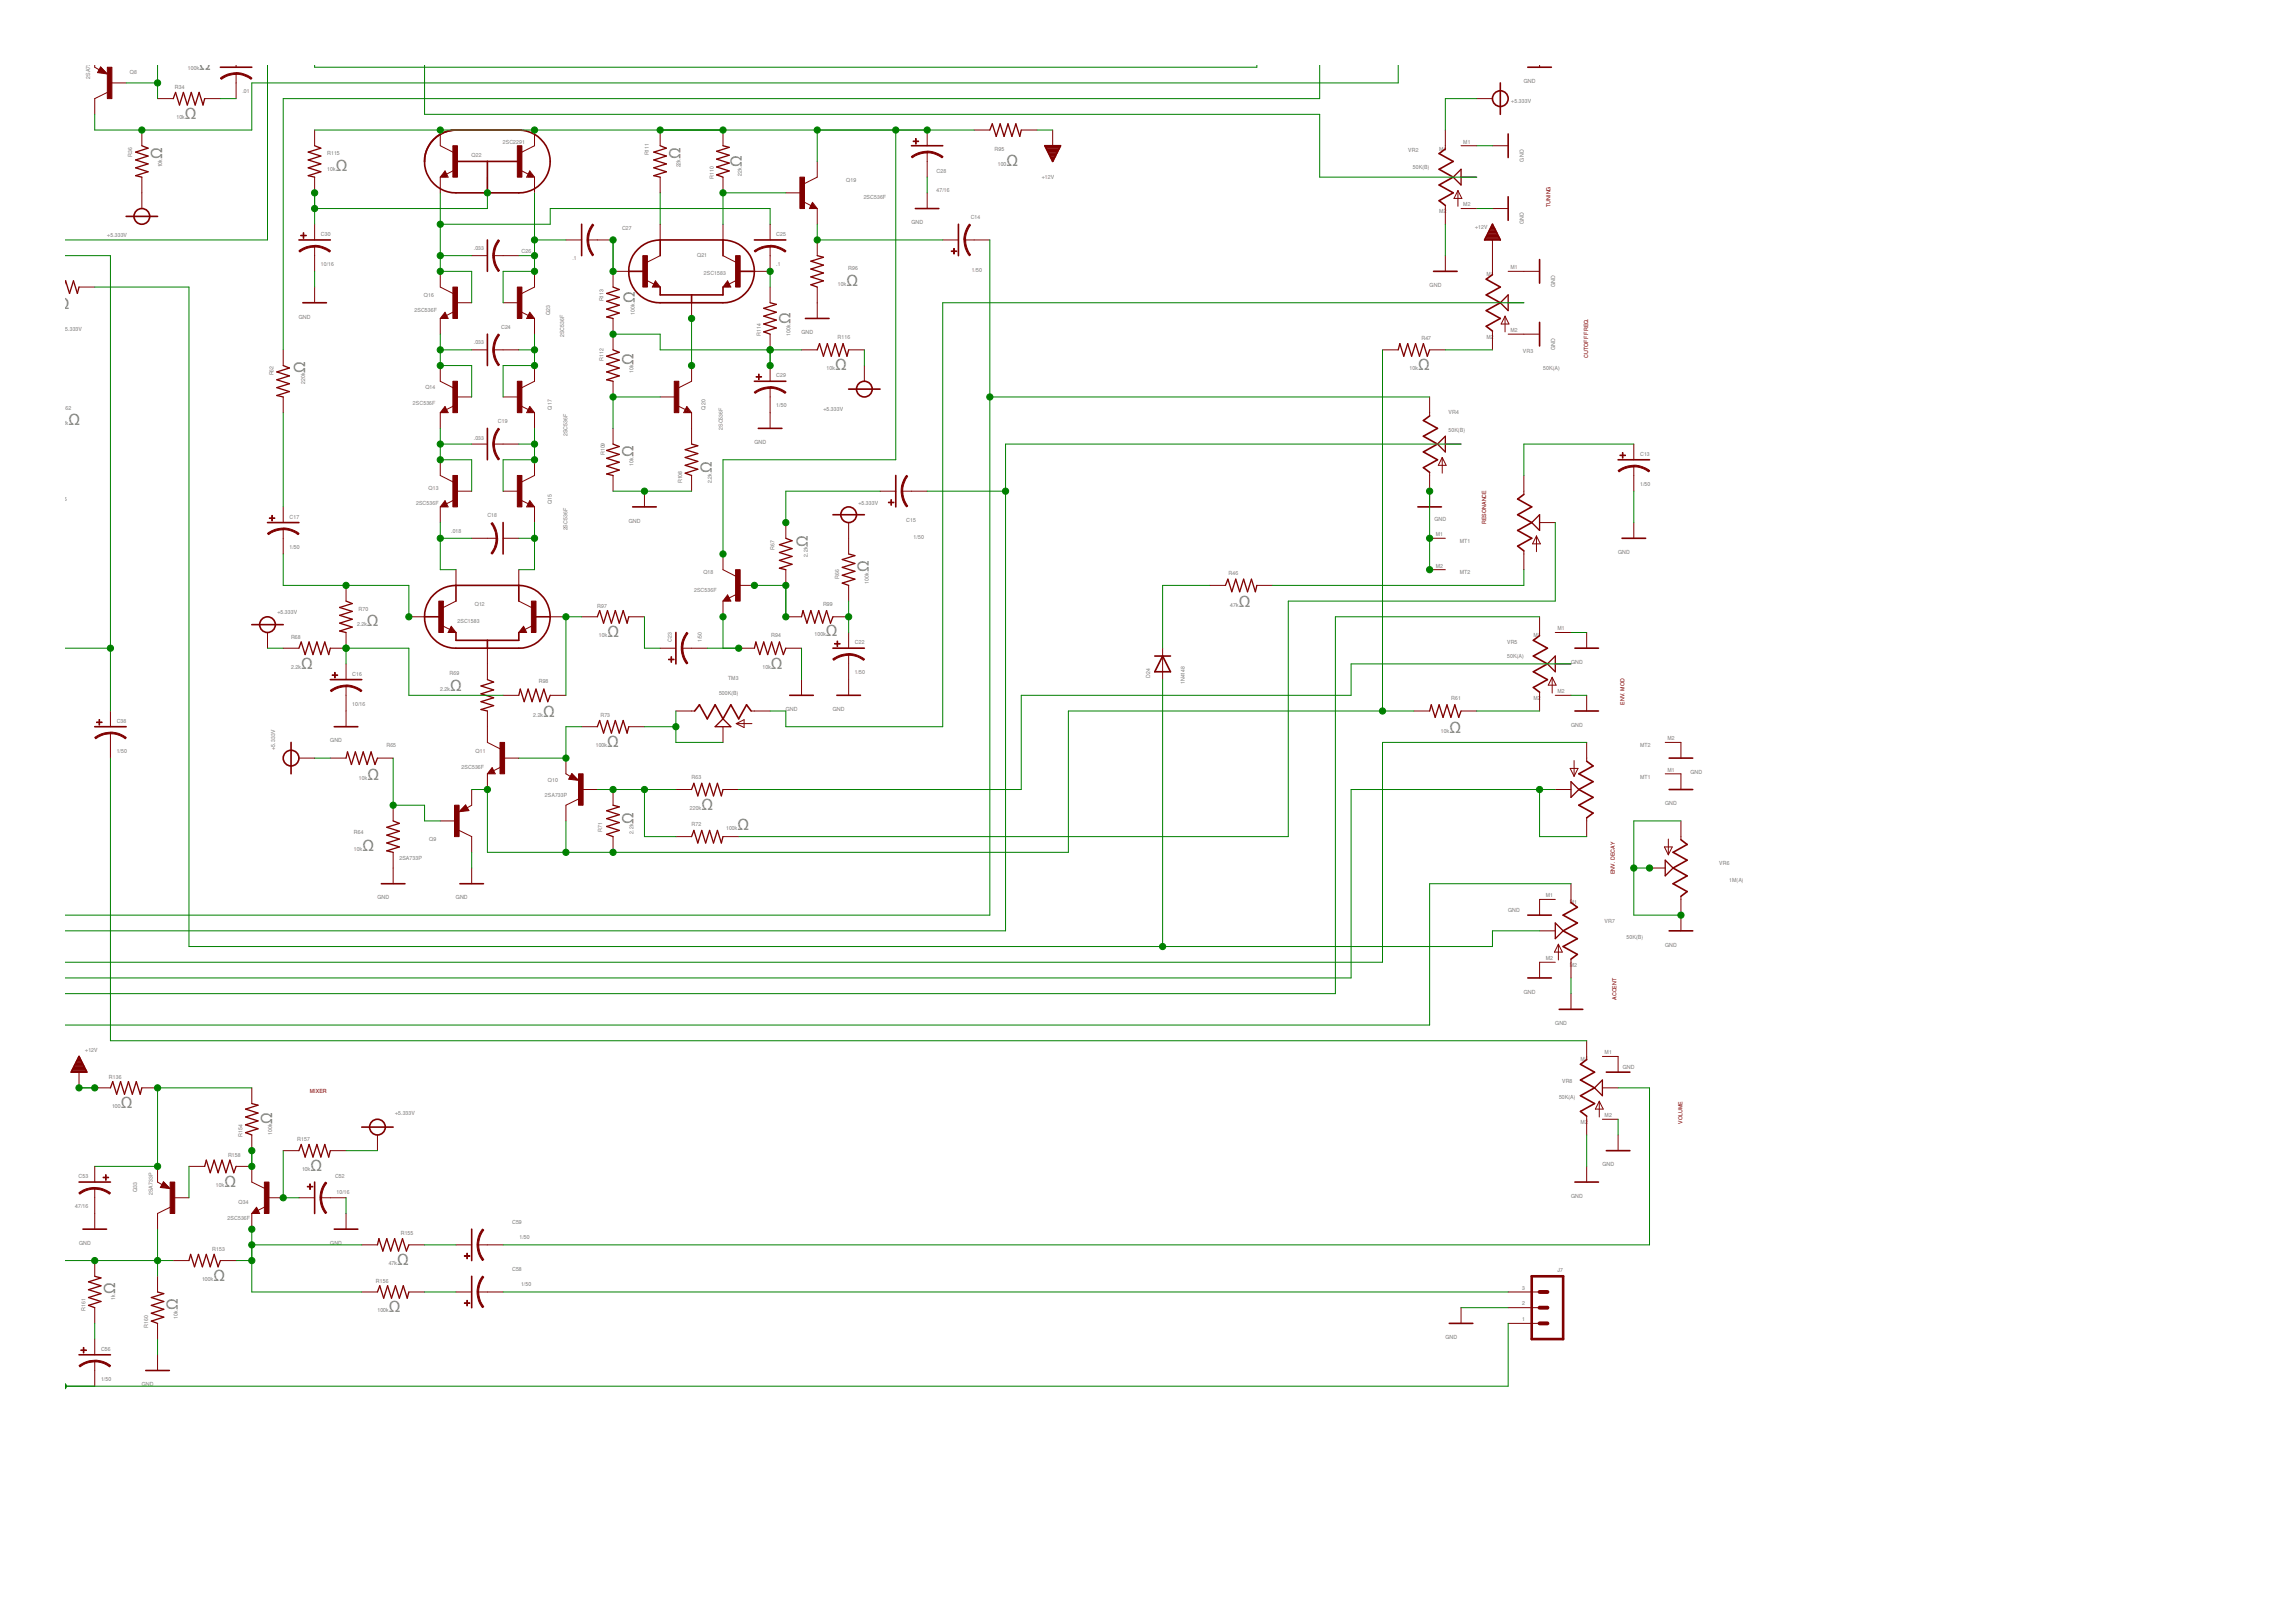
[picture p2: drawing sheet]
<svg xmlns="http://www.w3.org/2000/svg" width="297mm" height="210mm" viewBox="0 0 297 210" stroke-linecap="round" stroke-linejoin="round" font-family="sans-serif">
<defs><g id="words">
<g font-size="2" fill="#808080">
<text x="25.8" y="9.1">Ω</text>
<text x="23.9" y="15.4">Ω</text>
<text x="21" y="20.6" transform="rotate(-90 21 20.6)">Ω</text>
<text x="43.4" y="22.1">Ω</text>
<text x="88" y="20.6" transform="rotate(-90 88 20.6)">Ω</text>
<text x="96" y="21.6" transform="rotate(-90 96 21.6)">Ω</text>
<text x="130.2" y="21.5">Ω</text>
<text x="7.5" y="40">Ω</text>
<text x="82.1" y="39.3" transform="rotate(-90 82.1 39.3)">Ω</text>
<text x="102.3" y="42" transform="rotate(-90 102.3 42)">Ω</text>
<text x="109.5" y="36.9">Ω</text>
<text x="81.9" y="47.2" transform="rotate(-90 81.9 47.2)">Ω</text>
<text x="108" y="47.9">Ω</text>
<text x="183.5" y="47.9">Ω</text>
<text x="39.5" y="48.2" transform="rotate(-90 39.5 48.2)">Ω</text>
<text x="8.9" y="55">Ω</text>
<text x="81.9" y="59.2" transform="rotate(-90 81.9 59.2)">Ω</text>
<text x="92.1" y="61.3" transform="rotate(-90 92.1 61.3)">Ω</text>
<text x="104.5" y="70.8" transform="rotate(-90 104.5 70.8)">Ω</text>
<text x="112.4" y="74.1" transform="rotate(-90 112.4 74.1)">Ω</text>
<text x="47.5" y="81">Ω</text>
<text x="78.6" y="82.5">Ω</text>
<text x="106.9" y="82.3">Ω</text>
<text x="160.3" y="78.6">Ω</text>
<text x="38.9" y="86.5">Ω</text>
<text x="58.2" y="89.4">Ω</text>
<text x="99.7" y="86.5">Ω</text>
<text x="70.3" y="92.8">Ω</text>
<text x="187.5" y="94.9">Ω</text>
<text x="47.5" y="101">Ω</text>
<text x="78.6" y="96.7">Ω</text>
<text x="81.9" y="106.6" transform="rotate(-90 81.9 106.6)">Ω</text>
<text x="90.7" y="104.8">Ω</text>
<text x="95.4" y="107.5">Ω</text>
<text x="46.9" y="110.1">Ω</text>
<text x="15.6" y="143.4">Ω</text>
<text x="35.2" y="145.4" transform="rotate(-90 35.2 145.4)">Ω</text>
<text x="29" y="153.6">Ω</text>
<text x="40.2" y="151.6">Ω</text>
<text x="14.9" y="167.5" transform="rotate(-90 14.9 167.5)">Ω</text>
<text x="27.6" y="165.8">Ω</text>
<text x="51.4" y="163.7">Ω</text>
<text x="23" y="169.6" transform="rotate(-90 23 169.6)">Ω</text>
<text x="50.3" y="169.8">Ω</text>
</g>
<g font-size=".7" fill="#808080">
<text x="11.6" y="10.2" transform="rotate(-90 11.6 10.2)">2SA733P</text>
<text x="16.8" y="9.5">Q8</text>
<text x="22.6" y="11.6">R34</text>
<text x="24.3" y="9.1">100k</text>
<text x="197.1" y="10.7">GND</text>
<text x="22.8" y="15.4">10k</text>
<text x="31.4" y="12.1">.01</text>
<text x="195.5" y="13.4">+5.333V</text>
<text x="17.1" y="20.3" transform="rotate(-90 17.1 20.3)">R36</text>
<text x="21" y="21.7" transform="rotate(-90 21 21.7)">10k</text>
<text x="42.3" y="22.1">10k</text>
<text x="42.3" y="20.1">R115</text>
<text x="61" y="20.3">Q22</text>
<text x="65" y="18.7">2SC2291</text>
<text x="84" y="20.1" transform="rotate(-90 84 20.1)">R111</text>
<text x="88" y="21.7" transform="rotate(-90 88 21.7)">22k</text>
<text x="92.3" y="23.1" transform="rotate(-90 92.3 23.1)">R110</text>
<text x="96" y="22.7" transform="rotate(-90 96 22.7)">22k</text>
<text x="109.5" y="23.5">Q19</text>
<text x="121.2" y="22.4">C28</text>
<text x="128.7" y="19.5">R95</text>
<text x="129.1" y="21.5">100</text>
<text x="134.8" y="23.1">+12V</text>
<text x="182.2" y="19.7">VR2</text>
<text x="182.8" y="21.9">50K(B)</text>
<text x="186.2" y="19.5">M1</text>
<text x="189.3" y="18.6">M1</text>
<text x="197.1" y="20.9" transform="rotate(-90 197.1 20.9)">GND</text>
<text x="80.5" y="29.7">C27</text>
<text x="111.7" y="25.8">2SC536F</text>
<text x="117.9" y="29">GND</text>
<text x="121.2" y="24.9">47/16</text>
<text x="125.6" y="28.3">C14</text>
<text x="186.2" y="27.6">M2</text>
<text x="189.3" y="26.7">M2</text>
<text x="190.8" y="29.6">+12V</text>
<text x="197.1" y="29" transform="rotate(-90 197.1 29)">GND</text>
<text x="13.9" y="30.7">+5.333V</text>
<text x="41.5" y="34.4">10/16</text>
<text x="41.5" y="30.6">C30</text>
<text x="61.3" y="32.4">.033</text>
<text x="67.5" y="32.8">C26</text>
<text x="74.1" y="33.6">.1</text>
<text x="90.2" y="33.3">Q21</text>
<text x="91.1" y="35.5">2SC1583</text>
<text x="100.4" y="34.4">.1</text>
<text x="100.4" y="30.6">C25</text>
<text x="109.7" y="34.9">R96</text>
<text x="125.7" y="35.2">1/50</text>
<text x="192.3" y="35.7">M1</text>
<text x="195.4" y="34.8">M1</text>
<text x="38.7" y="41.2">GND</text>
<text x="53.6" y="40.4">2SC536F</text>
<text x="54.8" y="38.4">Q16</text>
<text x="71.2" y="40.8" transform="rotate(-90 71.2 40.8)">Q23</text>
<text x="78.1" y="39" transform="rotate(-90 78.1 39)">R113</text>
<text x="82.1" y="40.8" transform="rotate(-90 82.1 40.8)">100k</text>
<text x="108.4" y="36.9">10k</text>
<text x="185" y="37.2">GND</text>
<text x="201.2" y="37.2" transform="rotate(-90 201.2 37.2)">GND</text>
<text x="8" y="42.8">+5.333V</text>
<text x="61.3" y="44.6">.033</text>
<text x="64.8" y="42.5">C24</text>
<text x="73" y="43.7" transform="rotate(-90 73 43.7)">2SC536F</text>
<text x="78.1" y="46.7" transform="rotate(-90 78.1 46.7)">R112</text>
<text x="98.4" y="43.5" transform="rotate(-90 98.4 43.5)">R114</text>
<text x="102.3" y="43.5" transform="rotate(-90 102.3 43.5)">100k</text>
<text x="103.7" y="43.3">GND</text>
<text x="106.9" y="47.9">10k</text>
<text x="108.4" y="43.9">R116</text>
<text x="182.4" y="47.9">10k</text>
<text x="183.9" y="44">R47</text>
<text x="192.3" y="43.9">M2</text>
<text x="195.4" y="43">M2</text>
<text x="197" y="45.7">VR3</text>
<text x="199.7" y="47.9">50K(A)</text>
<text x="201.2" y="45.3" transform="rotate(-90 201.2 45.3)">GND</text>
<text x="7.6" y="53">R162</text>
<text x="35.4" y="48.6" transform="rotate(-90 35.4 48.6)">R62</text>
<text x="39.5" y="49.7" transform="rotate(-90 39.5 49.7)">220k</text>
<text x="53.4" y="52.4">2SC536F</text>
<text x="55" y="50.4">Q14</text>
<text x="71.4" y="53" transform="rotate(-90 71.4 53)">Q17</text>
<text x="81.9" y="48.3" transform="rotate(-90 81.9 48.3)">10k</text>
<text x="91.3" y="53" transform="rotate(-90 91.3 53)">Q20</text>
<text x="100.4" y="52.7">1/50</text>
<text x="100.4" y="48.8">C29</text>
<text x="106.5" y="53.2">+5.333V</text>
<text x="187.4" y="53.6">VR4</text>
<text x="7.6" y="55">2.2k</text>
<text x="61.3" y="57">.033</text>
<text x="64.4" y="54.7">C19</text>
<text x="73.4" y="56.5" transform="rotate(-90 73.4 56.5)">2SC536F</text>
<text x="78.3" y="58.9" transform="rotate(-90 78.3 58.9)">R109</text>
<text x="93.5" y="55.6" transform="rotate(-90 93.5 55.6)">2SC536F</text>
<text x="97.6" y="57.5">GND</text>
<text x="187.4" y="55.8">50K(B)</text>
<text x="212.2" y="59">C13</text>
<text x="7" y="64.9">10/16</text>
<text x="53.8" y="65.4">2SC536F</text>
<text x="55.4" y="63.4">Q13</text>
<text x="71.4" y="65.2" transform="rotate(-90 71.4 65.2)">Q15</text>
<text x="81.9" y="60.3" transform="rotate(-90 81.9 60.3)">10k</text>
<text x="88.3" y="62.6" transform="rotate(-90 88.3 62.6)">R108</text>
<text x="92.1" y="62.6" transform="rotate(-90 92.1 62.6)">2.2k</text>
<text x="111.1" y="65.4">+5.333V</text>
<text x="212.2" y="62.9">1/50</text>
<text x="37.4" y="71">1/50</text>
<text x="37.4" y="67.1">C17</text>
<text x="58.4" y="69">.018</text>
<text x="63.1" y="66.9">C18</text>
<text x="73.4" y="68.7" transform="rotate(-90 73.4 68.7)">2SC536F</text>
<text x="81.3" y="67.6">GND</text>
<text x="100.2" y="71.1" transform="rotate(-90 100.2 71.1)">R67</text>
<text x="117.2" y="67.5">C15</text>
<text x="118.2" y="69.8">1/50</text>
<text x="185.6" y="67.4">GND</text>
<text x="185.8" y="69.4">M1</text>
<text x="188.9" y="70.3">MT1</text>
<text x="209.3" y="71.7">GND</text>
<text x="89.8" y="76.6">2SC536F</text>
<text x="91" y="74.3">Q18</text>
<text x="104.5" y="72.1" transform="rotate(-90 104.5 72.1)">2.2k</text>
<text x="108.6" y="74.9" transform="rotate(-90 108.6 74.9)">R66</text>
<text x="112.4" y="75.6" transform="rotate(-90 112.4 75.6)">100k</text>
<text x="159" y="74.4">R46</text>
<text x="185.8" y="73.4">M2</text>
<text x="188.9" y="74.3">MT2</text>
<text x="35.9" y="79.4">+5.333V</text>
<text x="37.7" y="82.7">R68</text>
<text x="46.2" y="81">2.2k</text>
<text x="46.4" y="79">R70</text>
<text x="59.2" y="80.6">2SC1583</text>
<text x="61.4" y="78.4">Q12</text>
<text x="77.3" y="78.6">R97</text>
<text x="77.5" y="82.5">10k</text>
<text x="86.9" y="83.1" transform="rotate(-90 86.9 83.1)">C23</text>
<text x="90.8" y="83.1" transform="rotate(-90 90.8 83.1)">1/50</text>
<text x="99.8" y="82.4">R94</text>
<text x="105.4" y="82.3">100k</text>
<text x="106.5" y="78.4">R99</text>
<text x="110.6" y="83.4">C22</text>
<text x="159.2" y="78.6">47k</text>
<text x="195" y="83.3">VR5</text>
<text x="198.4" y="82.5">M1</text>
<text x="201.5" y="81.6">M1</text>
<text x="37.7" y="86.5">2.2k</text>
<text x="45.6" y="87.4">C16</text>
<text x="57" y="89.4">2.2k</text>
<text x="58.2" y="87.4">R69</text>
<text x="69.7" y="88.3">R98</text>
<text x="93" y="90">500K(B)</text>
<text x="94.2" y="88">TM3</text>
<text x="98.6" y="86.5">10k</text>
<text x="110.6" y="87.2">1/50</text>
<text x="148.8" y="87.8" transform="rotate(-90 148.8 87.8)">D24</text>
<text x="153.3" y="88.6" transform="rotate(-90 153.3 88.6)">1N4148</text>
<text x="195" y="85.1">50K(A)</text>
<text x="201.5" y="89.7">M2</text>
<text x="203.2" y="85.9">GND</text>
<text x="15.1" y="93.5">C38</text>
<text x="45.6" y="91.3">10/16</text>
<text x="69" y="92.8">2.2k</text>
<text x="77.7" y="92.9">R73</text>
<text x="101.7" y="92">GND</text>
<text x="107.8" y="92">GND</text>
<text x="186.4" y="94.9">10k</text>
<text x="187.8" y="90.6">R61</text>
<text x="198.4" y="90.6">M2</text>
<text x="203.2" y="94">GND</text>
<text x="215.7" y="95.8">M2</text>
<text x="15.1" y="97.4">1/50</text>
<text x="35.6" y="97" transform="rotate(-90 35.6 97)">+5.333V</text>
<text x="42.7" y="96.1">GND</text>
<text x="46.4" y="101">10k</text>
<text x="50" y="96.7">R65</text>
<text x="59.7" y="99.5">2SC536F</text>
<text x="61.5" y="97.5">Q11</text>
<text x="70.9" y="101.2">Q10</text>
<text x="77.1" y="96.7">100k</text>
<text x="89.5" y="100.8">R63</text>
<text x="212.2" y="100.8">MT1</text>
<text x="212.2" y="96.7">MT2</text>
<text x="215.7" y="99.9">M1</text>
<text x="218.7" y="100.1">GND</text>
<text x="45.8" y="107.9">R64</text>
<text x="70.5" y="103.2">2SA733P</text>
<text x="77.9" y="107.7" transform="rotate(-90 77.9 107.7)">R71</text>
<text x="81.9" y="107.9" transform="rotate(-90 81.9 107.9)">2.2k</text>
<text x="89.3" y="104.8">220k</text>
<text x="89.5" y="106.9">R72</text>
<text x="93.9" y="107.5">100k</text>
<text x="215.4" y="104.2">GND</text>
<text x="45.8" y="110.1">10k</text>
<text x="51.7" y="111.3">2SA733P</text>
<text x="55.5" y="108.9">Q9</text>
<text x="222.4" y="111.9">VR6</text>
<text x="48.8" y="116.4">GND</text>
<text x="59" y="116.4">GND</text>
<text x="195.1" y="118">GND</text>
<text x="200" y="116.1">M1</text>
<text x="203.1" y="117">M1</text>
<text x="207.6" y="119.4">VR7</text>
<text x="223.7" y="114.2">1M(A)</text>
<text x="200" y="124.2">M2</text>
<text x="203.1" y="125.1">M2</text>
<text x="210.4" y="121.5">50K(B)</text>
<text x="215.4" y="122.5">GND</text>
<text x="197.1" y="128.6">GND</text>
<text x="11" y="136.1">+12V</text>
<text x="201.2" y="132.7">GND</text>
<text x="204.5" y="137.3">M1</text>
<text x="207.6" y="136.4">M1</text>
<text x="14.1" y="139.6">R136</text>
<text x="14.5" y="143.4">100</text>
<text x="201.7" y="142.2">50K(A)</text>
<text x="202.1" y="140.2">VR8</text>
<text x="209.9" y="138.3">GND</text>
<text x="29.5" y="149.7">R158</text>
<text x="31.4" y="147.1" transform="rotate(-90 31.4 147.1)">R154</text>
<text x="35.2" y="146.9" transform="rotate(-90 35.2 146.9)">100k</text>
<text x="38.5" y="147.7">R157</text>
<text x="51.1" y="144.2">+5.333V</text>
<text x="204.5" y="145.5">M2</text>
<text x="207.6" y="144.6">M2</text>
<text x="10.2" y="152.5">C53</text>
<text x="17.7" y="154.3" transform="rotate(-90 17.7 154.3)">Q33</text>
<text x="19.8" y="154.7" transform="rotate(-90 19.8 154.7)">2SA733P</text>
<text x="27.9" y="153.6">10k</text>
<text x="30.9" y="155.8">Q34</text>
<text x="39.1" y="151.6">10k</text>
<text x="43.3" y="152.5">C52</text>
<text x="43.5" y="154.5">10/16</text>
<text x="203.2" y="155">GND</text>
<text x="207.3" y="150.9">GND</text>
<text x="9.7" y="156.3">47/16</text>
<text x="10.2" y="161.1">GND</text>
<text x="27.5" y="161.9">R153</text>
<text x="29.4" y="157.9">2SC536F</text>
<text x="42.7" y="161.1">GND</text>
<text x="51.9" y="159.9">R155</text>
<text x="66.3" y="158.4">C59</text>
<text x="67.2" y="160.4">1/50</text>
<text x="26.1" y="165.8">100k</text>
<text x="48.6" y="166">R156</text>
<text x="50.3" y="163.7">47k</text>
<text x="66.3" y="164.4">C58</text>
<text x="67.4" y="166.5">1/50</text>
<text x="196.9" y="166.9">3</text>
<text x="201.5" y="164.6">J7</text>
<text x="11.1" y="169.6" transform="rotate(-90 11.1 169.6)">R161</text>
<text x="14.9" y="168.2" transform="rotate(-90 14.9 168.2)">1k</text>
<text x="19.2" y="171.9" transform="rotate(-90 19.2 171.9)">R160</text>
<text x="23" y="170.7" transform="rotate(-90 23 170.7)">10k</text>
<text x="48.8" y="169.8">100k</text>
<text x="187" y="173.3">GND</text>
<text x="196.9" y="171">1</text>
<text x="196.9" y="168.9">2</text>
<text x="13.1" y="178.7">1/50</text>
<text x="13.1" y="174.8">C56</text>
<text x="18.4" y="179.4">GND</text>
</g>
<g font-size=".7" fill="#800000">
<text x="200.6" y="26.8" transform="rotate(-90 200.6 26.8)">TUNING</text>
<text x="205.5" y="46.3" transform="rotate(-90 205.5 46.3)">CUTOFF FREQ.</text>
<text x="192.3" y="67.8" transform="rotate(-90 192.3 67.8)">RESONANCE</text>
<text x="210.2" y="91.2" transform="rotate(-90 210.2 91.2)">ENV. MOD</text>
<text x="208.9" y="113.1" transform="rotate(-90 208.9 113.1)">ENV. DECAY</text>
<text x="209.1" y="129.4" transform="rotate(-90 209.1 129.4)">ACCENT</text>
<text x="40.1" y="141.4">MIXER</text>
<text x="217.7" y="145.5" transform="rotate(-90 217.7 145.5)">VOLUME</text>
</g>
</g></defs>
<g fill="none" stroke="#800000" stroke-width=".17">
<path d="M18.4 18.9l.8 .3-1.7 .5 1.7 .5-1.7 .5 1.7 .5-1.7 .5 1.7 .5-1.7 .5 .9 .2M22.4 12.8l.3-.8 .5 1.6 .5-1.6 .5 1.6 .5-1.6 .6 1.6 .5-1.6 .5 1.6 .2-.8M40.7 18.9l.8 .3-1.6 .5 1.6 .5-1.6 .5 1.6 .5-1.6 .5 1.6 .5-1.6 .5 .8 .2M85.4 18.9l.8 .3-1.6 .5 1.6 .5-1.6 .5 1.6 .5-1.6 .5 1.6 .5-1.6 .5 .8 .2M93.5 18.9l.8 .2-1.6 .5 1.6 .5-1.6 .5 1.6 .5-1.6 .5 1.6 .5-1.6 .5 .8 .3M128.1 16.8l.3-.8 .5 1.7 .5-1.7 .5 1.7 .5-1.7 .5 1.7 .5-1.7 .5 1.7 .2-.9M8.5 36.4v-.1l.5 1.7 .5-1.7 .5 1.7 .2-.9M79.3 37.1l.8 .4-1.6 .5 1.6 .5-1.6 .5 1.6 .5-1.6 .5 1.6 .5-1.6 .5 .8 .2M99.6 39.2l.8 .2-1.6 .5 1.6 .5-1.6 .5 1.6 .5-1.6 .5 1.6 .5-1.6 .5 .8 .3M105.7 33.1l.8 .2-1.6 .5 1.6 .5-1.6 .5 1.6 .5-1.6 .5 1.6 .5-1.6 .6 .8 .2M188 22.9l1-1v2zM194.1 39.2l1-1v2z"/>
<path d="M36.6 47.3l.8 .3-1.6 .5 1.6 .5-1.6 .5 1.6 .6-1.6 .5 1.6 .5-1.6 .5 .8 .2M79.3 45.3l.8 .3-1.6 .5 1.6 .5-1.6 .5 1.6 .5-1.6 .5 1.6 .5-1.6 .5 .8 .2M79.3 57.5l.8 .3-1.6 .5 1.6 .5-1.6 .5 1.6 .5-1.6 .5 1.6 .5-1.6 .5 .8 .2M89.5 57.5l.8 .2-1.7 .5 1.7 .5-1.7 .5 1.7 .5-1.7 .5 1.7 .5-1.7 .5 .9 .3M105.7 45.3l.3-.8 .5 1.6 .5-1.6 .5 1.6 .6-1.6 .5 1.6 .5-1.6 .5 1.6 .2-.8M180.9 45.3l.2-.8 .5 1.6 .5-1.6 .5 1.6 .5-1.6 .5 1.6 .5-1.6 .6 1.6 .3-.8M186 57.5l1-1v2zM44.8 77.8l.8 .3-1.7 .5 1.7 .5-1.7 .5 1.7 .5-1.7 .5 1.7 .6-1.7 .5 .9 .2M77.3 79.8l.3-.8 .5 1.6 .5-1.6 .5 1.6 .5-1.6 .5 1.6 .5-1.6 .5 1.6 .2-.8M101.7 69.7l.8 .3-1.7 .5 1.7 .5-1.7 .5 1.7 .5-1.7 .5 1.7 .5-1.7 .5 .9 .2M103.7 79.8l.2-.8 .5 1.6 .5-1.6 .5 1.6 .5-1.6 .5 1.6 .5-1.6 .5 1.6 .4-.8M109.8 71.7l.8 .2-1.6 .5 1.6 .5-1.6 .5 1.6 .5-1.6 .5 1.6 .6-1.6 .5 .8 .3"/>
<path d="M158.5 75.8l.4-.8 .5 1.6 .5-1.6 .5 1.6 .5-1.6 .5 1.6 .5-1.6 .5 1.6 .2-.8M198.2 67.6l1-1v2zM38.7 83.9l.3-.8 .5 1.6 .5-1.6 .5 1.6 .5-1.6 .5 1.6 .5-1.6 .5 1.6 .2-.8M44.8 98.1l.2-.8 .5 1.6 .5-1.6 .5 1.6 .5-1.6 .5 1.6 .5-1.6 .5 1.6 .3-.8M63.1 87.9l.8 .4-1.7 .5 1.7 .5-1.7 .5 1.7 .5-1.7 .5 1.7 .5-1.7 .5 .9 .2M67.1 90l.2-.8 .5 1.6 .5-1.6 .5 1.6 .5-1.6 .5 1.6 .6-1.6 .5 1.6 .3-.8M77.3 94l.3-.8 .5 1.7 .5-1.7 .5 1.7 .5-1.7 .5 1.7 .5-1.7 .5 1.7 .2-.9M92.5 94l1-1 1.1 1zM97.6 83.9l.2-.8 .5 1.6 .5-1.6 .5 1.6 .5-1.6 .5 1.6 .5-1.6 .5 1.6 .4-.8M185 92l.2-.8 .5 1.6 .5-1.6 .5 1.6 .5-1.6 .5 1.6 .5-1.6 .5 1.6 .3-.8M201.2 84.9v2l-1-1zM50.9 106.2l.8 .4-1.7 .5 1.7 .5-1.7 .5 1.7 .5-1.7 .5 1.7 .5-1.7 .5 .9 .2"/>
<path d="M79.3 104.2l.8 .2-1.6 .5 1.6 .5-1.6 .5 1.6 .5-1.6 .6 1.6 .5-1.6 .5 .8 .3M89.5 102.2l.3-.8 .5 1.6 .5-1.6 .5 1.6 .5-1.6 .5 1.6 .5-1.6 .5 1.6 .2-.8M89.5 108.3l.3-.8 .5 1.6 .5-1.6 .5 1.6 .5-1.6 .5 1.6 .5-1.6 .5 1.6 .2-.8M201.2 119.4l1 1.1-1 1zM203.2 101.2l1.1 1-1.1 1zM215.4 111.3l1.1 1-1.1 1zM14.3 140.8l.3-.8 .5 1.6 .5-1.6 .5 1.6 .5-1.6 .5 1.6 .5-1.6 .5 1.6 .3-.8M26.5 150.9l.2-.8 .5 1.7 .5-1.7 .5 1.7 .5-1.7 .5 1.7 .5-1.7 .5 1.7 .3-.9M32.6 142.8l.8 .2-1.6 .5 1.6 .5-1.6 .5 1.6 .6-1.6 .5 1.6 .5-1.6 .5 .8 .3M38.7 148.9l.3-.8 .5 1.6 .5-1.6 .5 1.6 .5-1.6 .5 1.6 .5-1.6 .5 1.6 .2-.8M206.3 140.8l1-1v2zM12.3 165.2l.8 .2-1.6 .5 1.6 .5-1.6 .5 1.6 .5-1.6 .5 1.6 .5-1.6 .5 .8 .3"/>
<path d="M20.4 167.2l.8 .2-1.6 .5 1.6 .5-1.6 .5 1.6 .5-1.6 .5 1.6 .6-1.6 .5 .8 .3M24.4 163.1l.3-.8 .5 1.6 .5-1.6 .5 1.6 .5-1.6 .5 1.6 .5-1.6 .5 1.6 .3-.8M48.8 161.1l.2-.8 .5 1.6 .5-1.6 .5 1.6 .6-1.6 .5 1.6 .5-1.6 .5 1.6 .3-.8M48.8 167.2l.3-.8 .5 1.6 .5-1.6 .6 1.6 .5-1.6 .5 1.6 .5-1.6 .5 1.6 .2-.8"/>
</g>
<g fill="none" stroke="#800000" stroke-width=".13">
<path d="M12.3 8.5v.2l.5 .3M13 8.7l.9 .9-1.3-.2zM13.9 12l-1.6 .8v2M14.3 10.7h2M18.4 16.8v2.1M20.4 12.8h2M26.5 12.8h2M30.5 8.5v.2M30.5 9.5v3.3M40.7 16.8v2.1M57 16.8v2.1l1.6 .8M69.2 16.8v2.1l-1.7 .8"/>
<path d="M85.4 16.8v2.1M93.5 16.8v2.1M120 16.8v2.1M120 19.7v3.2M126 16.8h2.1M132.1 16.8h2.1M136.2 16.8v2.1M187 16.8v2.5M189 18.9h2.1M191.1 12.8h2M193.1 18.9h2M199.2 8.5v.2"/>
<path d="M10.2 37.1h2.1M18.4 22.9v4.1M40.7 22.9v2.1M40.7 29v2.1M40.7 31.9v3.2M40.7 37.1v2.1M57 35.1v2l1.6 .9M57 22.9v2.1M57.6 22.1l.4 .8h-1zM58.7 22l-.9 .5M59 39.2h2M61 33.1h2.1"/>
<path d="M63.1 22.9v2.1M63.9 33.1h3.2M65.1 39.2h2M67.4 22l.9 .5M68.5 22.1l.7 .8h-1.1zM69.2 35.1v2l-1.7 .9M69.2 22.9v2.1M73.2 31.1h2M76.1 31.1h3.2M81.3 35.1h-2v2M83.6 36.3l1 .5M84.8 36.3l.6 .8h-1z"/>
<path d="M85.4 33.1l-1.6 .8M85.4 22.9v2.1M85.4 29v2.1M89.5 39.2v2M93.5 33.1l1.6 .8M93.5 22.9v2.1M93.5 29v2.1M94.1 36.3l.5 .8h-1.1zM95.3 36.3l-1 .5M99.6 31.9v3.2h-2M99.6 29v2.1M99.6 37.1v2.1"/>
<path d="M101.7 25h2M103.9 26.1l1 .5M105.1 26.2l.6 .8h-1zM105.7 20.9v2l-1.6 .8M105.7 27v2M105.7 31.1v2M105.7 37.1v4.1M120 25v2M122 31.1h2M124.8 31.1h3.3M187 26.6v2.4M187 33.1v2"/>
<path d="M188.6 24.7v2M188.6 24.7l.5 1h-1zM189 27h2.1M189 22.9h2.1M193.1 27h2M193.1 31.1v4.4M195.1 39.2h2M195.1 35.1h4.1M36.6 45.3v2M36.6 51.4v2M57 41.2v2M57 47.3v2l1.6 .9"/>
<path d="M57 53.4v2M57 59.5v2l1.6 .9M57.6 40.4l.4 .8h-1zM57.6 52.6l.4 .8h-1zM58.7 40.3l-.9 .5M58.7 52.5l-.9 .5M59 51.4h2M61 45.3h2.1M61 57.5h2.1M63.9 45.3h3.2M63.9 57.5h3.2M65.1 51.4h2"/>
<path d="M67.4 40.3l.9 .5M67.4 52.5l.9 .5M68.5 40.4l.7 .8h-1.1zM68.5 52.6l.7 .8h-1.1zM69.2 41.2v2M69.2 47.3v2l-1.7 .9M69.2 53.4v2M69.2 59.5v2l-1.7 .9M79.3 41.2v4.1M79.3 49.3v2.1M79.3 55.4v2.1M85.4 51.4h2"/>
<path d="M87.7 52.5l1 .5M88.9 52.6l.6 .8h-1zM89.5 47.3v2l-1.7 .9M89.5 53.4v4.1M99.6 43.2v2.1M99.6 47.3v2M99.6 50.2v5.2M103.7 45.3h2M109.8 45.3h2M111.8 47.3v2M178.9 45.3h2M185 45.3h2"/>
<path d="M185 51.4v2.4M186.6 59.2v2M186.6 59.2l.5 1h-1zM187 57.5h2M193.1 42.8v2.5M194.7 40.9v2M194.7 40.9l.5 1h-1zM195.1 43.2h4.1M211.4 57.5v2M36.6 65.6v2M36.6 68.5v3.2M44.8 75.8v2"/>
<path d="M52.9 79.8h2M57 65.6v2M57.6 64.8l.4 .8h-1zM58.7 64.7l-.9 .5M59 63.6h2M59 77.8l-1.6 .8M59 73.7v2.1M61 69.7h3.3M65.1 63.6h2M65.1 69.7h2M67.1 77.8l1.6 .8M67.1 73.7v2.1"/>
<path d="M67.4 64.7l.9 .5M68.5 64.8l.7 .8h-1.1zM69.2 65.6v2M71.2 79.8h2M75.2 79.8h2.1M79.3 61.5v2.1M81.3 79.8h2.1M83.4 63.6v2M89.5 61.5v2.1M93.5 71.7v2l1.6 .8M93.5 77.8v2M94.1 77l.5 .8h-1.1z"/>
<path d="M95.3 76.9l-1 .5M95.6 75.8h2M101.7 79.8h2M101.7 67.6v2.1M101.7 73.7v2.1M107.8 79.8h2M109.8 67.6v4.1M109.8 75.8v2M113.9 63.6h2M116.7 63.6h3.3M156.5 75.8h2M162.6 75.8h2"/>
<path d="M185 69.7h2M185 61.1v4.5M185 73.7h2M197.1 61.5v2.5M197.1 71.3v2.4M198.8 69.4v2M198.8 69.4l.5 1h-1zM199.2 79.8v2.5M199.2 67.6h2M211.4 60.3v3.3M211.4 67.6v2.1M14.3 92v2"/>
<path d="M14.3 94.9v3.2M34.6 81.9v2M36.6 83.9h2.1M38.7 98.1h2M42.7 98.1h2.1M44.8 81.9v2h-2.1M44.8 85.9v2M44.8 88.8v5.2M48.8 98.1h2.1M57.2 81l1 .4M58.4 81l.6 .9h-1zM63.1 83.9v4"/>
<path d="M63.1 92v4.1l1.6 .8M63.7 99.3l.4 .8h-1zM64.8 99.3l-.9 .4M65.1 90h2M65.1 98.1h2M67.7 81l.4 .9h-1zM68.9 81l-1 .4M71.2 90h2M73.2 98.1v2l.6 .4M75.2 94h2.1M81.3 94h2.1M85.4 83.9h2"/>
<path d="M87.4 92h2.5M88.2 83.9h3.3M93.5 94v2.1M95.2 93.6h2.1M95.2 93.6l1.1-.5v1zM95.6 83.9h2M97.2 92h2.4M101.7 83.9h2M103.7 87.9v2.1M109.8 81.9v2M109.8 84.7v5.3M150.4 83.9v4"/>
<path d="M182.9 92h2.1M189 92h2.1M199.2 89.6v2.4M200.8 87.7v2M200.8 87.7l.5 1h-1zM201.2 81.9h2M201.2 90h2M201.2 85.9h2M203.1 99.4h1.1l-.6 1.1zM203.6 98.4v2.1M205.3 81.9v2M205.3 90v2"/>
<path d="M205.3 96.1v2.4M215.4 96.1h2.1v2M50.9 104.2v2M50.9 110.3v4.1M57 106.2h2M59.4 107.5l1.6 .8v2M60.2 104.2l.5 .7-1.3 .2zM61 102.2v2l-.6 .3M61 112.3v2.1M63.1 100.1v2.1M74 100.1l.8 .9-1.2-.2zM74.8 103.4l-1.6 .8v2"/>
<path d="M75.2 102.2h2.1M79.3 102.2v2M79.3 108.3v2M87.4 102.2h2.1M87.4 108.3h2.1M93.5 102.2h2.1M93.5 108.3h2.1M201.2 102.2h2M201.2 116.4h-2v2M203.2 114.4v2.4M205.3 105.8v2.5M213.4 112.3h2"/>
<path d="M215.3 109.6h1l-.5 1zM215.4 100.1h2.1v2.1M215.8 108.6v2M217.5 106.2v2.5M217.5 116v4.5M10.2 138.7v2.1M199.2 120.5h2M201.2 124.5h-2v2.1M201.6 122.2v2M201.6 122.2l.5 1h-1zM203.2 124.1v2.5M203.2 128.6v2"/>
<path d="M205.3 134.7v2.4M207.3 136.7h2v2M12.3 150.9v2.1M12.3 153.8v5.3M12.3 140.8h2M18.4 140.8h2M20.4 150.9v2.1l.6 .3M21.1 152.9l.9 .9-1.3-.1zM22 156.2l-1.6 .8v2.1M22.4 155h2M24.4 150.9h2.1M30.5 150.9h2.1v2.1l1.6 .8"/>
<path d="M32.6 140.8v2M32.6 146.9v2M32.6 157v2.1M33.2 156.2l.4 .8h-1zM34.4 156.1l-1 .5M34.6 155h2M36.6 148.9h2.1M38.7 155h2M41.5 155h3.3M42.7 148.9h2.1M44.8 157v2.1M48.8 146.9v2"/>
<path d="M205.3 144.4v2.5M205.3 150.9v2.1M206.9 142.5v2M206.9 142.5l.5 1h-1zM207.3 140.8h2M207.3 144.8h2M209.3 146.9v2M12.3 163.1v2.1M12.3 169.2v2.1M12.3 173.3v2M12.3 176.1v3.3M20.4 165.2v2"/>
<path d="M20.4 171.3v2M20.4 175.3v2.1M22.4 163.1h2M28.5 163.1h2M46.8 161.1h2M46.8 167.2h2M52.9 161.1h2M52.9 167.2h2M59 161.1h2M59 167.2h2M61.8 161.1h3.3M61.8 167.2h3.3"/>
<path d="M189 169.2v2.1M195.1 167.2h4.1M195.1 171.3h4.1M195.1 169.2h4.1"/>
</g>
<g fill="none" stroke="#800000" stroke-width=".21">
<path d="M13.1 9.2h.3l-.3-.2-.2 .3 .8 .1-.6-.6-.3 .5M28.5 8.7h4.1M56.1 18a4.1 4.1 0 0 1 2.9-1.2h8.1a4.1 4.1 0 0 1 4.1 4.1 4.1 4.1 0 0 1-4.1 4.1h-8.1a4 4 0 0 1-3.8-2.5 4 4 0 0 1 .9-4.5zM117.9 18.9h4.1M135.2 18.9h2l-1 2zM135.2 19h2M135.3 19.1h1.8M135.4 19.3h1.6M135.5 19.5h1.4M135.6 19.6h1.2M135.7 19.8h1M187 19.3l-.8 .6 1.8 1-1.8 1 1.8 1-1.8 1 1.8 1.1-1.8 1 .8 .6"/>
<path d="M194.1 10.7v4.1M195.1 17.3v3.1M197.7 8.7h3M16.3 28h4.1M38.7 31.1h4M39.2 39.2h3M57.6 22.5l-.1 .2h.3l-.2-.4-.5 .5h.7M59 20.9h8.1M63.1 20.9v4.1M63.1 31.1v4M68.5 22.5l.1 .2h-.3l.2-.4 .4 .5h-.6M75.2 29v4.1"/>
<path d="M81.3 35.1a4 4 0 0 0 4.1 4.1h8.1a4.1 4.1 0 0 0 4.1-4.1M81.3 35.1h2.1M84.8 36.7l.1 .3h-.3l.2-.4 .4 .5h-.6M85.4 31.1a4.1 4.1 0 0 0-4.1 4M85.4 37.1v1.1h8.1v-1.1M85.4 31.1v2M85.4 31.1h8.1M89.5 38.2v1M93.5 31.1a4.1 4.1 0 0 1 4.1 4M93.5 31.1v2M94.1 36.7l-.1 .3h.3l-.2-.4-.4 .5h.6M95.6 35.1h2"/>
<path d="M97.6 31.1h4.1M105.1 26.6l.1 .2h-.3l.2-.4 .4 .5h-.6M118.4 27h3.1M124 29v4.1M135.7 20h1M135.8 20.2h.8M135.9 20.3h.6M136 20.5h.4M136.1 20.7h.2M136.2 20.8h.1M185.5 35.1h3M192.1 31h2"/>
<path d="M192.2 30.8h1.8M192.3 30.6h1.6M192.4 30.5h1.4M192.5 30.3h1.2M192.6 30.1h1M192.6 29.9h.9M192.7 29.8h.8M192.8 29.6h.6M192.9 29.4h.4M193 29.3h.2M193.1 29.1h.1M193.1 29l1 2.1h-2z"/>
<path d="M193.1 35.5l-.8 .6 1.8 1-1.8 1.1 1.8 1-1.8 1 1.8 1-1.8 1 .8 .6M195.1 25.5v3M199.2 33.6v3M57.6 40.8l-.1 .2h.3l-.2-.4-.5 .5h.7M57.6 53l-.1 .2h.3l-.2-.4-.5 .5h.7M63.1 43.2v4.1M63.1 55.4v4.1M68.5 40.8l.1 .2h-.3l.2-.4 .4 .5h-.6M68.5 53l.1 .2h-.3l.2-.4 .4 .5h-.6M88.9 53l.1 .2h-.4l.3-.4 .4 .5h-.7M97.6 49.3h4.1M98.1 55.4h3.1"/>
<path d="M104.2 41.2h3.1M109.8 50.4h4.1M185 53.8l-.9 .6 1.9 1-1.9 1.1 1.9 1-1.9 1 1.9 1-1.9 1 .9 .6M199.2 41.7v3.1M209.3 59.5h4.1M34.6 67.6h4.1M54.9 79.8a4 4 0 0 0 4.1 4.1h8.1a4.1 4.1 0 0 0 4.1-4.1M54.9 79.8h2.1M57.6 65.2l-.1 .2h.3l-.2-.4-.5 .5h.7M59 75.8a4.1 4.1 0 0 0-4.1 4M59 75.8v2M59 75.8h8.1"/>
<path d="M65.1 67.6v4.1M67.1 75.8a4.1 4.1 0 0 1 4.1 4M67.1 75.8v2M68.5 65.2l.1 .2h-.3l.2-.4 .4 .5h-.6M69.2 79.8h2M81.9 65.6h3M94.1 77.4l-.1 .2h.3l-.2-.4-.4 .5h.6M107.8 66.6h4M115.9 61.5v4.1M183.4 65.6h3.1M197.1 64l-.8 .6 1.9 1-1.9 1 1.9 1-1.9 1 1.9 1.1-1.9 1 .8 .6M209.8 69.7h3.1"/>
<path d="M12.3 94h4M32.6 80.8h4M37.7 96.1v4M42.7 87.9h4.1M43.2 94h3.1M58.4 81.4l.1 .3h-.3l.2-.5 .4 .5h-.6M59 81.9v1h8.1v-1M63.1 82.9v1M63.7 99.7l-.1 .2h.3l-.2-.4-.5 .5h.7M67.7 81.4l-.1 .3h.3l-.2-.5-.4 .5h.6M87.4 81.9v4M89.9 92l.6-.8 1 1.8 1-1.8 1 1.8 1.1-1.8 1 1.8 1-1.8 .6 .8"/>
<path d="M102.2 90h3M107.8 83.9h4M108.3 90h3M149.4 84.9h2M150.4 84.9l1 2h-2zM199.2 82.3l-.8 .6 1.8 1-1.8 1 1.8 1-1.8 1 1.8 1-1.8 1.1 .8 .6M203.8 83.9h3M203.8 92h3M205.3 98.5l.8 .6-1.8 1 1.8 1.1-1.8 1 1.8 1-1.8 1 1.8 1-.8 .6M215.9 98.1h3.1M49.3 114.4h3.1M59.5 114.4h3"/>
<path d="M60.2 104.7h-.3l.3-.2 .2 .3-.8 .1 .6-.6 .3 .5M74 100.6h.3l-.3-.1-.2 .3 .8 .1-.6-.7-.3 .6M197.7 118.4h3M203.2 116.8l.9 .6-1.9 1 1.9 1-1.9 1.1 1.9 1-1.9 1 1.9 1-.9 .6M215.9 102.2h3.1M217.5 108.7l.8 .6-1.8 1 1.8 1-1.8 1 1.8 1-1.8 1.1 1.8 1-.8 .6M9.3 138.6h1.9M9.4 138.5h1.7M9.4 138.3h1.6M9.5 138.1h1.4M9.6 137.9h1.2M9.7 137.8h1.1"/>
<path d="M9.8 137.6h.9M9.9 137.4h.7M9.9 137.3h.6M10 137.1h.4M10.1 136.9h.2M10.2 136.7h.1M10.2 136.7l1 2h-2zM197.7 126.6h3M201.7 130.6h3.1M205.3 137.1l-.8 .6 1.8 1-1.8 1.1 1.8 1-1.8 1 1.8 1-1.8 1 .8 .6M207.8 138.7h3.1M215.9 120.5h3.1"/>
<path d="M10.2 153h4.1M10.7 159.1h3.1M21.2 153.5h.3l-.3-.2-.2 .3 .8 .1-.6-.6-.3 .5M33.2 156.6l-.1 .2h.3l-.2-.4-.4 .5h.6M40.7 153v4M43.2 159.1h3.1M46.8 145.9h4.1M61 159.1v4M203.8 153h3M207.8 148.9h3.1M10.2 175.3h4.1M18.9 177.4h3"/>
<path d="M61 165.2v4M187.5 171.3h3"/>
<circle cx="194.1" cy="12.8" r="1.02"/>
<circle cx="18.4" cy="28" r="1.02"/>
<circle cx="111.8" cy="50.4" r="1.02"/>
<circle cx="109.8" cy="66.6" r="1.02"/>
<circle cx="34.6" cy="80.8" r="1.02"/>
<circle cx="37.7" cy="98.1" r="1.02"/>
<circle cx="48.8" cy="145.9" r="1.02"/>
</g>
<g fill="#800000" stroke="#800000" stroke-width=".13">
<path d="M10.2 154.4a3.2 3.2 0 0 1 2.1-.7v.2a3.1 3.1 0 0 0-2 .6z" fill-rule="evenodd"/>
<path d="M12.3 153.7a3.3 3.3 0 0 1 2 .7l-.1 .1a3.3 3.3 0 0 0-1.9-.6z" fill-rule="evenodd"/>
<path d="M14.3 94.7h.2a3.1 3.1 0 0 1 1.8 .8l-.1 .1a3 3 0 0 0-1.9-.6z" fill-rule="evenodd"/>
<path d="M12.3 95.4l.1-.1a3.3 3.3 0 0 1 1.9-.5v.2a3.1 3.1 0 0 0-1.9 .6z" fill-rule="evenodd"/>
<path d="M30.5 9.4h.3a3.6 3.6 0 0 1 1.8 .7l-.1 .2-.4-.3a3.1 3.1 0 0 0-1.6-.4z" fill-rule="evenodd"/>
<path d="M28.5 10.1a3.1 3.1 0 0 1 2-.7v.2a3.2 3.2 0 0 0-1.9 .7z" fill-rule="evenodd"/>
<path d="M64.5 43.2l.1 .1a3.2 3.2 0 0 0-.7 2h-.1v-.2a3.3 3.3 0 0 1 .7-1.9z" fill-rule="evenodd"/>
<path d="M63.8 45.3h.2a3.1 3.1 0 0 0 .6 1.9l-.1 .1-.2-.2a3.1 3.1 0 0 1-.5-1.8z" fill-rule="evenodd"/>
<path d="M64.5 55.4l.1 .1a3.2 3.2 0 0 0-.7 2h-.1v-.2a3.3 3.3 0 0 1 .7-1.9z" fill-rule="evenodd"/>
<path d="M63.8 57.5h.2a3.1 3.1 0 0 0 .6 1.9l-.1 .1-.2-.2a3.1 3.1 0 0 1-.5-1.8z" fill-rule="evenodd"/>
<path d="M64.2 69.7h.2a3 3 0 0 1-.7 2l-.2-.1a2.91 2.91 0 0 0 .7-1.9z" fill-rule="evenodd"/>
<path d="M63.5 67.8l.2-.2 .1 .2a3.3 3.3 0 0 1 .6 1.9h-.2a3.1 3.1 0 0 0-.7-1.9z" fill-rule="evenodd"/>
<path d="M64.5 31l.1 .2a3.2 3.2 0 0 0-.7 1.9h-.1v-.2a3.3 3.3 0 0 1 .7-1.9z" fill-rule="evenodd"/>
<path d="M63.8 33.1h.2a3.1 3.1 0 0 0 .6 1.9l-.1 .1-.2-.2a3.1 3.1 0 0 1-.5-1.8z" fill-rule="evenodd"/>
<path d="M40.7 31.7h.2a3.6 3.6 0 0 1 1.9 .8l-.2 .1-.3-.2a3.1 3.1 0 0 0-1.6-.4z" fill-rule="evenodd"/>
<path d="M38.7 32.5a3.1 3.1 0 0 1 2-.7v.2a3.1 3.1 0 0 0-1.9 .6z" fill-rule="evenodd"/>
<path d="M36.6 68.3h.3a3.6 3.6 0 0 1 1.8 .7l-.1 .2a3 3 0 0 0-2-.7z" fill-rule="evenodd"/>
<path d="M34.6 69l.2-.1a3.3 3.3 0 0 1 1.8-.6v.3a3.2 3.2 0 0 0-1.9 .6z" fill-rule="evenodd"/>
<path d="M44.8 88.6h.2a3.6 3.6 0 0 1 1.8 .8l-.1 .1a3 3 0 0 0-1.9-.6z" fill-rule="evenodd"/>
<path d="M42.7 89.3l.2-.1a3.3 3.3 0 0 1 1.9-.5v.2h-.5a3.1 3.1 0 0 0-1.4 .6z" fill-rule="evenodd"/>
<path d="M88.8 81.8l.2 .2a3.2 3.2 0 0 0-.7 1.9h-.2a3.2 3.2 0 0 1 .7-2.1z" fill-rule="evenodd"/>
<path d="M88.1 83.9h.2a3.2 3.2 0 0 0 .7 1.9l-.2 .1a3.1 3.1 0 0 1-.7-2z" fill-rule="evenodd"/>
<path d="M109.8 84.6h.2a3.6 3.6 0 0 1 1.8 .7l-.1 .1a3 3 0 0 0-1.9-.6z" fill-rule="evenodd"/>
<path d="M107.7 85.3l.2-.1a3.3 3.3 0 0 1 1.9-.6v.2h-.4a3.3 3.3 0 0 0-1.5 .6z" fill-rule="evenodd"/>
<path d="M117.3 61.5l.1 .1-.2 .4a3.3 3.3 0 0 0-.4 1.6h-.2a3.2 3.2 0 0 1 .7-2.1z" fill-rule="evenodd"/>
<path d="M116.6 63.6h.2a3.2 3.2 0 0 0 .6 1.9l-.1 .1a3.1 3.1 0 0 1-.7-2z" fill-rule="evenodd"/>
<path d="M99.6 50h.2a3.6 3.6 0 0 1 1.9 .8l-.1 .1-.4-.2a3.1 3.1 0 0 0-1.6-.5z" fill-rule="evenodd"/>
<path d="M97.6 50.8l.2-.2a3.3 3.3 0 0 1 1.8-.5v.2a3.2 3.2 0 0 0-1.9 .6z" fill-rule="evenodd"/>
<path d="M99.6 31.7h.2a3.6 3.6 0 0 1 1.9 .8l-.1 .1-.4-.2a3.1 3.1 0 0 0-1.6-.4z" fill-rule="evenodd"/>
<path d="M97.6 32.5l.2-.2a3.3 3.3 0 0 1 1.8-.5v.2a3.2 3.2 0 0 0-1.9 .6z" fill-rule="evenodd"/>
<path d="M76.6 29l.2 .1a3.2 3.2 0 0 0-.7 2h-.2a3.2 3.2 0 0 1 .7-2.1z" fill-rule="evenodd"/>
<path d="M75.9 31.1h.3a3.2 3.2 0 0 0 .6 1.9l-.2 .1-.1-.2a3.1 3.1 0 0 1-.6-1.8z" fill-rule="evenodd"/>
<path d="M125.4 29l.2 .1-.3 .4a3.1 3.1 0 0 0-.4 1.6h-.2v-.3a3.6 3.6 0 0 1 .7-1.8z" fill-rule="evenodd"/>
<path d="M124.7 31.1h.2a3.2 3.2 0 0 0 .7 1.9l-.2 .1-.1-.2a3.3 3.3 0 0 1-.6-1.8z" fill-rule="evenodd"/>
<path d="M120 19.6h.2a3.6 3.6 0 0 1 1.8 .7l-.1 .1-.4-.2a3.1 3.1 0 0 0-1.5-.4z" fill-rule="evenodd"/>
<path d="M117.9 20.3l.2-.2a3.3 3.3 0 0 1 1.9-.5v.2a3.2 3.2 0 0 0-2 .6z" fill-rule="evenodd"/>
<path d="M211.4 60.2l.6 .1 .9 .3 .5 .3-.1 .2a3 3 0 0 0-1.9-.7z" fill-rule="evenodd"/>
<path d="M209.3 60.9l.2-.1a3.3 3.3 0 0 1 1.9-.6v.2a3.2 3.2 0 0 0-1.9 .7z" fill-rule="evenodd"/>
<path d="M41.4 155h.2a3.3 3.3 0 0 0 .7 1.9l-.2 .2a3.2 3.2 0 0 1-.7-2.1z" fill-rule="evenodd"/>
<path d="M42.1 153l.2 .1a2.9 2.9 0 0 0-.7 1.9h-.2v-.2a3.2 3.2 0 0 1 .7-1.8z" fill-rule="evenodd"/>
<path d="M62.4 165.1l.2 .2a3.2 3.2 0 0 0-.7 1.9h-.2v-.2a3.3 3.3 0 0 1 .7-1.9z" fill-rule="evenodd"/>
<path d="M61.7 167.2h.2a3.1 3.1 0 0 0 .7 1.9l-.2 .1a3.1 3.1 0 0 1-.7-2z" fill-rule="evenodd"/>
<path d="M62.4 159l.2 .2a3.2 3.2 0 0 0-.7 1.9h-.2v-.2a3.3 3.3 0 0 1 .7-1.9z" fill-rule="evenodd"/>
<path d="M61.7 161.1h.2a3.1 3.1 0 0 0 .7 1.9l-.2 .1a3.1 3.1 0 0 1-.7-2z" fill-rule="evenodd"/>
<path d="M12.3 176h.2a3.3 3.3 0 0 1 1.8 .7l-.1 .2a3 3 0 0 0-1.9-.7z" fill-rule="evenodd"/>
<path d="M10.2 176.7l.2-.1a3.3 3.3 0 0 1 1.9-.6v.2a3.1 3.1 0 0 0-1.9 .7z" fill-rule="evenodd"/>
</g>
<g fill="#800000" stroke="#800000" stroke-width=".13">
<path d="M13.3 152.3h.8v.1h-.8z"/>
<path d="M13.7 152v.7z"/>
<path d="M12.5 93.4h.7v.1h-.7z"/>
<path d="M12.8 93.1h.1v.7h-.1z"/>
<path d="M34.2 153h.6v4h-.6z"/>
<path d="M22 153h.6v4h-.6z"/>
<path d="M66.9 37.1h.6v4.1h-.6z"/>
<path d="M66.9 49.3h.6v4.1h-.6z"/>
<path d="M66.9 61.5h.6v4.1h-.6z"/>
<path d="M58.6 37.1h.6v4.1h-.6z"/>
<path d="M58.6 49.3h.6v4.1h-.6z"/>
<path d="M58.6 61.5h.6v4.1h-.6z"/>
<path d="M56.8 77.8h.6v4.1h-.6z"/>
<path d="M68.7 77.8h.6v4.1h-.6z"/>
<path d="M95.2 33.1h.6v4h-.6z"/>
<path d="M83.2 33.1h.6v4h-.6z"/>
<path d="M38.9 30.4h.7v.1h-.7z"/>
<path d="M39.2 30.1h.1v.7h-.1z"/>
<path d="M34.8 67h.8v.1h-.8z"/>
<path d="M35.2 66.7v.7z"/>
<path d="M43 87.3h.7v.1h-.7z"/>
<path d="M43.3 87h.1v.7h-.1z"/>
<path d="M86.8 85h.1v.7h-.1z"/>
<path d="M86.5 85.3h.7v.1h-.7z"/>
<path d="M95.2 73.7h.6v4.1h-.6z"/>
<path d="M108 83.3h.7v.1h-.7z"/>
<path d="M108.3 83h.1v.7h-.1z"/>
<path d="M115.3 64.7v.7z"/>
<path d="M114.9 65h.8v.1h-.8z"/>
<path d="M87.2 49.3h.6v4.1h-.6z"/>
<path d="M97.8 48.7h.7v.1h-.7z"/>
<path d="M98.1 48.4h.1v.7h-.1z"/>
<path d="M103.5 22.9h.6v4.1h-.6z"/>
<path d="M123.4 32.2h.1v.7h-.1z"/>
<path d="M123.1 32.5h.7v.1h-.7z"/>
<path d="M118.1 18.2h.8v.1h-.8z"/>
<path d="M118.4 17.9h.1v.7h-.1z"/>
<path d="M64.7 96.1h.6v4h-.6z"/>
<path d="M74.8 100.1h.6v4.1h-.6z"/>
<path d="M58.8 104.2h.6v4.1h-.6z"/>
<path d="M66.9 18.9h.6v4h-.6z"/>
<path d="M58.6 18.9h.6v4h-.6z"/>
<path d="M209.6 58.9h.7v.1h-.7z"/>
<path d="M209.9 58.6h.1v.7h-.1z"/>
<path d="M13.9 8.7h.6v4.1h-.6z"/>
<path d="M40.1 153.2h.1v.7h-.1z"/>
<path d="M39.8 153.5h.7v.1h-.7z"/>
<path d="M60.4 168.3h.1v.7h-.1z"/>
<path d="M60.1 168.6h.7v.1h-.7z"/>
<path d="M60.4 162.2h.1v.7h-.1z"/>
<path d="M60.1 162.5h.7v.1h-.7z"/>
<path d="M10.5 174.7h.7v.1h-.7z"/>
<path d="M10.8 174.4h.1v.7h-.1z"/>
</g>
<path d="M198.2 165.2h4v8.1h-4z" fill="none" stroke="#800000" stroke-width=".34"/>
<path d="M199.2 167.2h1M199.2 169.2h1M199.2 171.3h1" fill="none" stroke="#800000" stroke-width=".51"/>
<g fill="none" stroke="#008000" stroke-width=".13">
<path d="M16.3 10.7h4.1M20.4 8.5v4.3M28.5 12.8h2M34.6 8.5v22.6h-26.1M40.7 8.5v.2h121.9v-.2M40.7 16.8h85.3M54.9 8.5v6.3h115.8v8.1h20.4M105.7 16.8v4.1M115.9 16.8v42.7h-22.4v12.2M134.2 16.8h2M170.7 8.5v4.3h-134.1v32.5M180.9 8.5v2.2h-148.3v6.1h-20.3v-2"/>
<path d="M191.1 12.8h-4.1v4M191.1 18.9h2M8.5 33.1h5.8v58.9M12.3 37.1h12.1v85.4h168.7v-2h6.1M40.7 25v4M40.7 35.1v2M57 25v10.1h4v4.1M57 29h14.2v-2h28.4v2M57 33.1h4M63.1 25v2h-22.4M67.1 33.1h2.1M69.2 25v10.1h-4.1v4.1"/>
<path d="M69.2 31.1h4M79.3 31.1v4M85.4 25v4M99.6 35.1v2M101.7 25h-8.2v4M105.7 29v2.1h16.3M120 22.9v2.1M128.1 31.1v87.3h-119.6M187 29v4.1M191.1 27h2M197.1 39.2h-75.1v54.8h-20.3v-2h-2.1M36.6 53.4v12.2"/>
<path d="M57 43.2v4.1h4v4.1M57 55.4v4.1h4v4.1M57 57.5h4M57 45.3h4M67.1 57.5h2.1M67.1 45.3h2.1M69.2 43.2v4.1h-4.1v4.1M69.2 55.4v4.1h-4.1v4.1M79.3 43.2h6.1v2.1h18.3M85.4 51.4h-6.1v4M89.5 41.2v6.1M99.6 45.3v2"/>
<path d="M111.8 45.3v2M128.1 51.4h56.9M178.9 45.3v46.7M187 45.3h6.1M189 57.5h-58.9v63h-121.6M211.4 57.5h-14.3v4M36.6 71.7v4.1h16.3v4M57 67.6v6.1h2M57 69.7h4M67.1 69.7h2.1M69.2 67.6v6.1h-2.1M75.2 79.8h-2v10.2"/>
<path d="M79.3 63.6h10.2M83.4 79.8v4.1h2M93.5 79.8v4.1M97.6 75.8h4.1v4M109.8 77.8v4.1M113.9 63.6h-12.2v4M120 63.6h10.1M156.5 75.8h-6.1v8.1M185 63.6v10.1M197.1 73.7v2.1h-32.5M199.2 79.8h-26.4v48.8h-164.3M201.2 67.6v10.2h-34.5v30.5h-71.1"/>
<path d="M211.4 63.6v4M8.5 83.9h5.8M14.3 98.1v36.6h191M34.6 83.9h2M40.7 98.1h2M44.8 85.9v-2h8.1v6.1h12.2M50.9 98.1v6.1h4v2h2.1M75.2 94h-2v4.1h-6.1M83.4 94h4M87.4 92v4.1h6.1M91.5 83.9h4.1M103.7 83.9v4"/>
<path d="M150.4 87.9v34.6M182.9 92h-44.7v18.3h-75.1v-8.1h-2.1M191.1 92h8.1M203.2 81.9h2.1M203.2 85.9h-28.4v4.1h-42.7v12.2h-36.5M203.2 90h2.1M205.3 96.1h-26.4v28.4h-170.4M61 110.3v2M73.2 106.2v4.1M77.3 102.2h10.1M83.4 102.2v6.1h4M199.2 102.2v6.1h6.1"/>
<path d="M201.2 102.2h-26.4v24.4h-166.3M203.2 114.4h-18.2v18.3h-176.5M211.4 112.3h2M217.5 106.2h-6.1v12.2h6.1M203.2 126.6v2M10.2 140.8h2.1M20.4 159.1v6.1M24.4 150.9v4.1M32.6 140.8h-12.2v10.1h-8.1M32.6 148.9v2M32.6 159.1v8.1h14.2M36.6 148.9v6.1h2.1"/>
<path d="M44.8 155v2M44.8 148.9h4M205.3 146.9v4M209.3 144.8v2.1M209.3 140.8h4.1v20.3h-148.3M8.5 163.1h13.9M12.3 171.3v2M20.4 173.3v2M30.5 163.1h2.1M32.6 161.1h14.2M54.9 161.1h4.1M54.9 167.2h4.1"/>
<path d="M65.1 167.2h130M189 169.2h6.1M195.1 171.3v8.1h-186.6"/>
</g>
<g fill="#008000" stroke="#008000" stroke-width=".13">
<path d="M8.5 179a.59 .59 0 0 1 0 .8z" fill-rule="evenodd"/>
<circle cx="83.4" cy="63.6" r=".4"/>
<circle cx="185" cy="63.6" r=".4"/>
<circle cx="185" cy="69.7" r=".4"/>
<circle cx="185" cy="73.7" r=".4"/>
<circle cx="217.5" cy="118.4" r=".4"/>
<circle cx="213.4" cy="112.3" r=".4"/>
<circle cx="211.4" cy="112.3" r=".4"/>
<circle cx="20.4" cy="163.1" r=".4"/>
<circle cx="12.3" cy="163.1" r=".4"/>
<circle cx="32.6" cy="159.1" r=".4"/>
<circle cx="32.6" cy="161.1" r=".4"/>
<circle cx="32.6" cy="163.1" r=".4"/>
<circle cx="32.6" cy="148.9" r=".4"/>
<circle cx="32.6" cy="150.9" r=".4"/>
<circle cx="20.4" cy="140.8" r=".4"/>
<circle cx="20.4" cy="150.9" r=".4"/>
<circle cx="36.6" cy="155" r=".4"/>
<circle cx="130.1" cy="63.6" r=".4"/>
<circle cx="128.1" cy="51.4" r=".4"/>
<circle cx="150.4" cy="122.5" r=".4"/>
<circle cx="20.4" cy="10.7" r=".4"/>
<circle cx="57" cy="47.3" r=".4"/>
<circle cx="57" cy="45.3" r=".4"/>
<circle cx="57" cy="59.5" r=".4"/>
<circle cx="57" cy="57.5" r=".4"/>
<circle cx="69.2" cy="59.5" r=".4"/>
<circle cx="69.2" cy="57.5" r=".4"/>
<circle cx="69.2" cy="47.3" r=".4"/>
<circle cx="69.2" cy="45.3" r=".4"/>
<circle cx="57" cy="69.7" r=".4"/>
<circle cx="69.2" cy="69.7" r=".4"/>
<circle cx="44.8" cy="75.8" r=".4"/>
<circle cx="52.9" cy="79.8" r=".4"/>
<circle cx="44.8" cy="83.9" r=".4"/>
<circle cx="95.6" cy="83.9" r=".4"/>
<circle cx="93.5" cy="79.8" r=".4"/>
<circle cx="101.7" cy="79.8" r=".4"/>
<circle cx="97.6" cy="75.8" r=".4"/>
<circle cx="101.7" cy="75.8" r=".4"/>
<circle cx="109.8" cy="79.8" r=".4"/>
<circle cx="101.7" cy="67.6" r=".4"/>
<circle cx="99.6" cy="45.3" r=".4"/>
<circle cx="79.3" cy="43.2" r=".4"/>
<circle cx="99.6" cy="47.3" r=".4"/>
<circle cx="79.3" cy="51.4" r=".4"/>
<circle cx="89.5" cy="41.2" r=".4"/>
<circle cx="89.5" cy="47.3" r=".4"/>
<circle cx="69.2" cy="35.1" r=".4"/>
<circle cx="69.2" cy="31.1" r=".4"/>
<circle cx="69.2" cy="33.1" r=".4"/>
<circle cx="93.5" cy="25" r=".4"/>
<circle cx="105.7" cy="31.1" r=".4"/>
<circle cx="73.2" cy="98.1" r=".4"/>
<circle cx="50.9" cy="104.2" r=".4"/>
<circle cx="87.4" cy="94" r=".4"/>
<circle cx="10.2" cy="140.8" r=".4"/>
<circle cx="12.3" cy="140.8" r=".4"/>
<circle cx="14.3" cy="83.9" r=".4"/>
<circle cx="73.2" cy="79.8" r=".4"/>
<circle cx="178.9" cy="92" r=".4"/>
<circle cx="63.1" cy="102.2" r=".4"/>
<circle cx="79.3" cy="110.3" r=".4"/>
<circle cx="73.2" cy="110.3" r=".4"/>
<circle cx="120" cy="16.8" r=".4"/>
<circle cx="93.5" cy="71.7" r=".4"/>
<circle cx="115.9" cy="16.8" r=".4"/>
<circle cx="69.2" cy="16.8" r=".4"/>
<circle cx="57" cy="16.8" r=".4"/>
<circle cx="85.4" cy="16.8" r=".4"/>
<circle cx="93.5" cy="16.8" r=".4"/>
<circle cx="105.7" cy="16.8" r=".4"/>
<circle cx="57" cy="35.1" r=".4"/>
<circle cx="57" cy="29" r=".4"/>
<circle cx="57" cy="33.1" r=".4"/>
<circle cx="79.3" cy="102.2" r=".4"/>
<circle cx="83.4" cy="102.2" r=".4"/>
<circle cx="79.3" cy="35.1" r=".4"/>
<circle cx="79.3" cy="31.1" r=".4"/>
<circle cx="99.6" cy="35.1" r=".4"/>
<circle cx="63.1" cy="25" r=".4"/>
<circle cx="40.7" cy="27" r=".4"/>
<circle cx="40.7" cy="25" r=".4"/>
<circle cx="18.4" cy="16.8" r=".4"/>
<circle cx="199.2" cy="102.2" r=".4"/>
</g>
<use href="#words"/>
</svg>
